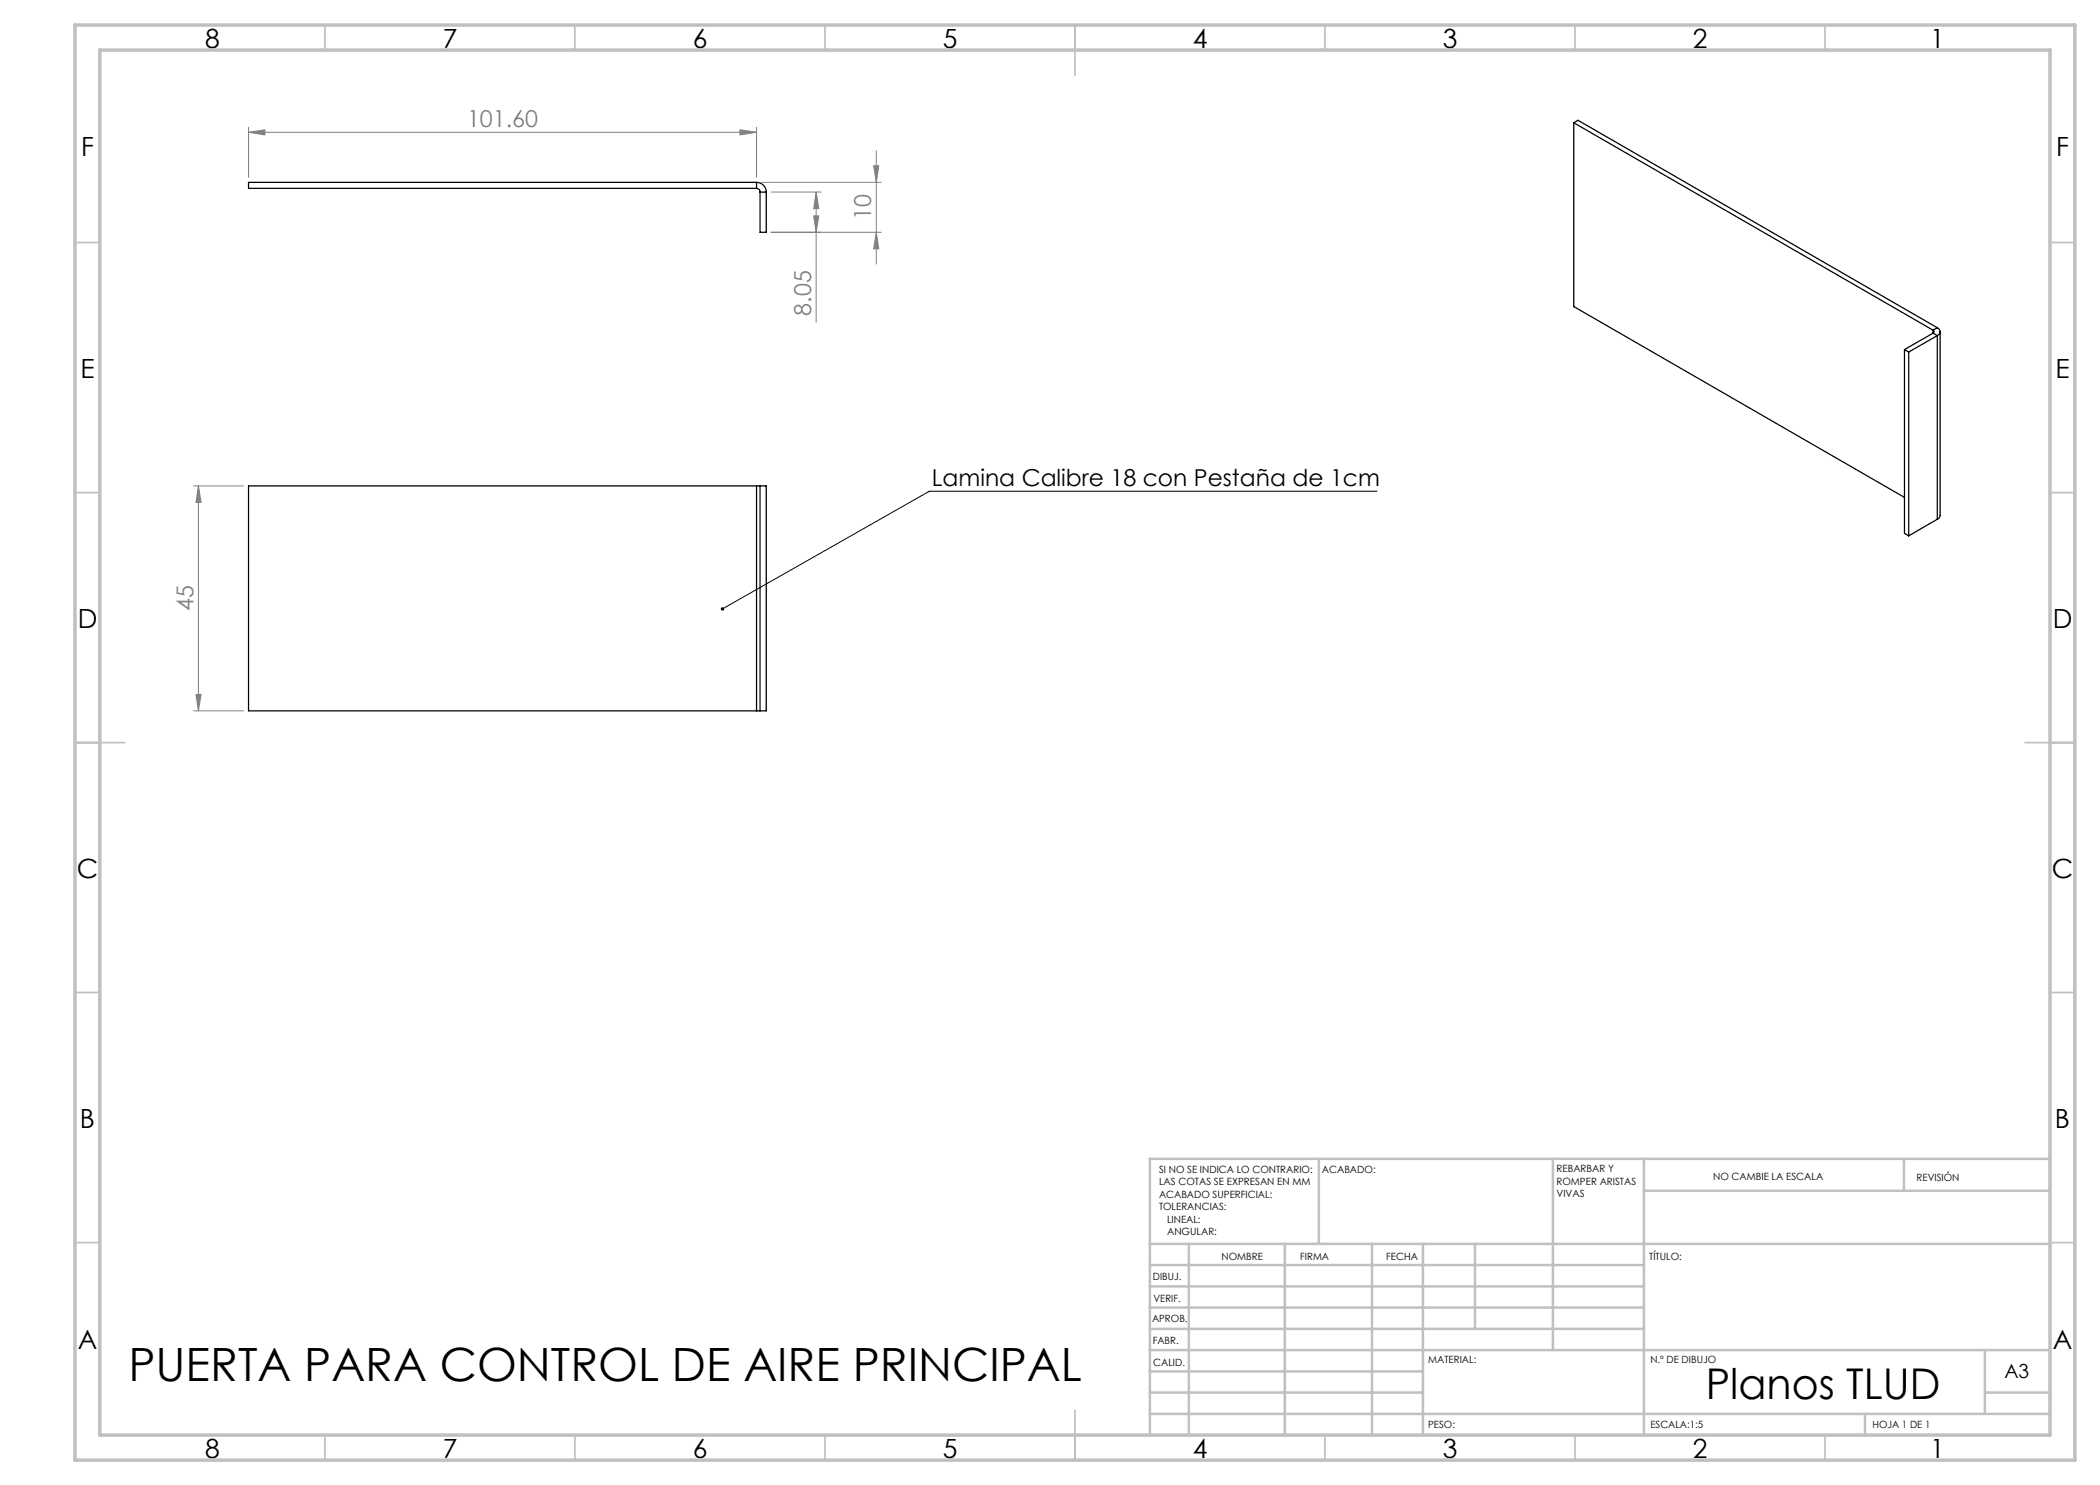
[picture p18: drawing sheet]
<svg xmlns="http://www.w3.org/2000/svg" width="420mm" height="297mm" viewBox="0 0 420 297" stroke-linecap="round" stroke-linejoin="round" font-family="sans-serif">
<defs><g id="words">
<text font-size="9.2" x="25.7" y="276.3">PUERTA PARA CONTROL DE AIRE PRINCIPAL</text>
<text font-size="8.5" x="341.2" y="279.7">Planos TLUD</text>
<g font-size="5.3">
<text x="41" y="9.5">8</text>
<text x="88.5" y="9.5">7</text>
<text x="138.5" y="9.5">6</text>
<text x="188.5" y="9.5">5</text>
<text x="238.5" y="9.5">4</text>
<text x="288.5" y="9.5">3</text>
<text x="338.5" y="9.5">2</text>
<text x="386" y="9.5">1</text>
<text x="16.2" y="31.2">F</text>
<text x="411.2" y="31.2">F</text>
<text x="16.1" y="75.5">E</text>
<text x="411.1" y="75.5">E</text>
<text x="15.5" y="125.5">D</text>
<text x="410.5" y="125.5">D</text>
<text x="15.4" y="175.5">C</text>
<text x="410.4" y="175.5">C</text>
<text x="16" y="225.5">B</text>
<text x="411" y="225.5">B</text>
<text x="15.5" y="269.7">A</text>
<text x="410.5" y="269.7">A</text>
<text x="41" y="291.5">8</text>
<text x="88.5" y="291.5">7</text>
<text x="138.5" y="291.5">6</text>
<text x="188.5" y="291.5">5</text>
<text x="238.5" y="291.5">4</text>
<text x="288.5" y="291.5">3</text>
<text x="338.5" y="291.5">2</text>
<text x="386" y="291.5">1</text>
</g>
<g font-size="4.7" fill="#808080">
<text x="93.4" y="25.4">101.60</text>
<text x="174.2" y="44" transform="rotate(-90 174.2 44)">10</text>
<text x="162.2" y="63.1" transform="rotate(-90 162.2 63.1)">8.05</text>
<text x="38.7" y="122.2" transform="rotate(-90 38.7 122.2)">45</text>
</g>
<text font-size="4.7" x="186.4" y="97.2">Lamina Calibre 18 con Pestaña de 1cm</text>
<text font-size="3.9" x="400.9" y="275.5">A3</text>
<g font-size="2">
<text x="231.8" y="234.6">SI NO SE INDICA LO CONTRARIO:</text>
<text x="231.8" y="237.1">LAS COTAS SE EXPRESAN EN MM</text>
<text x="231.8" y="239.6">ACABADO SUPERFICIAL:</text>
<text x="264.4" y="234.6">ACABADO:</text>
<text x="311.3" y="234.5">REBARBAR Y</text>
<text x="311.3" y="237">ROMPER ARISTAS</text>
<text x="311.3" y="239.5">VIVAS</text>
<text x="342.6" y="236">NO CAMBIE LA ESCALA</text>
<text x="383.3" y="236.2">REVISIÓN</text>
<text x="231.8" y="242.1">TOLERANCIAS:</text>
<text x="233.4" y="244.6">LINEAL:</text>
<text x="233.4" y="247.1">ANGULAR:</text>
<text x="244.3" y="252">NOMBRE</text>
<text x="260" y="251.9">FIRMA</text>
<text x="277.2" y="251.9">FECHA</text>
<text x="329.9" y="251.9">TÍTULO:</text>
<text x="230.6" y="256.1">DIBUJ.</text>
<text x="230.7" y="260.3">VERIF.</text>
<text x="230.4" y="264.4">APROB.</text>
<text x="230.5" y="268.8">FABR.</text>
<text x="230.7" y="273.1">CALID.</text>
<text x="285.6" y="272.5">MATERIAL:</text>
<text x="330.1" y="272.5">N.º DE DIBUJO</text>
<text x="285.6" y="285.5">PESO:</text>
<text x="330.1" y="285.6">ESCALA:1:5</text>
<text x="374.5" y="285.6">HOJA 1 DE 1</text>
</g>
</g></defs>
<g fill="none" stroke="#808080" stroke-width=".2">
<path d="M49.7 26.5l3.3-.5v1zM49.7 25.5v10M49.7 26.5h101.6M148 26l3.3 .5-3.3 .5zM151.3 25.5v10M152.3 36.5h23.9M154.2 38.4h10.1M163.2 38.4l.6 3.3h-1.1zM163.2 38.4v26M174.7 33.2h1.1l-.5 3.3zM175.3 30.1v22.7M162.7 43.2h1.1l-.6 3.3z"/>
<path d="M175.3 46.5l.5 3.3h-1.1zM176.2 46.5h-22M38.7 97.2h10M39.7 97.2l.5 3.3h-1zM39.7 97.2v45M39.2 138.9h1l-.5 3.3zM38.7 142.2h10"/>
</g>
<path d="M275.4 98.2h-89.5l-41.4 23.6" fill="none" stroke="#000" stroke-width=".2"/>
<g fill="none" stroke="#c0c0c0" stroke-width=".35">
<path d="M65 5v5M115 5v5M165 5v5M215 5v10M265 5v5M315 5v5M365 5v5M15 48.5h5M410 48.5h5M15 98.5h5M410 98.5h5M15 148.5h10"/>
<path d="M405 148.5h10M15 198.5h5M410 198.5h5M15 248.5h5M410 248.5h5M65 287v5M115 287v5M165 287v5M215 282v10M265 287v5M315 287v5M365 287v5"/>
</g>
<g fill="none" stroke="#c0c0c0" stroke-width=".5">
<path d="M263.8 231.8v17M310.6 231.8v38.2M328.8 231.8v55.2M328.8 238.2h81.2M380.8 231.8v6.4M410 231.8h-180v55.2M230 248.8h180M230 257.3h98.8M230 253h98.8M237.8 248.8v38.2M257 248.8v38.2M274.4 248.8v38.2"/>
<path d="M284.6 248.8v38.2M295 248.8v17M230 265.8h98.8M230 261.5h98.8M230 278.5h54.6M230 274.3h54.6M230 270h180M397 278.5h13M397 270v12.8M230 282.8h180M373 282.8v4.2"/>
</g>
<path d="M15 5h400v287h-400zM20 10h390v277h-390z" fill="none" stroke="#c0c0c0" stroke-width=".7"/>
<path d="M144.3 121.6a.34 .34 0 0 1 .5 0 .34 .34 0 0 1-.1 .5 .34 .34 0 0 1-.5-.1l.3-.2-.3 .2z" fill="#000"/>
<g fill="#808080">
<path d="M148 26l3.3 .5-3.3 .5zM49.7 26.5l3.3-.5v1z"/>
<path d="M163.2 38.4l.6 3.3h-1.1zM162.7 43.2h1.1l-.6 3.3z"/>
<path d="M175.3 46.5l.5 3.3h-1.1zM174.7 33.2h1.1l-.5 3.3z"/>
<path d="M39.7 97.2l.5 3.3h-1zM39.2 138.9h1l-.5 3.3z"/>
</g>
<g fill="none" stroke="#000" stroke-width=".25">
<path d="M151.3 37.7a.72 .72 0 0 1 .7 .7M151.3 36.5a1.93 1.93 0 0 1 1.9 1.9M151.3 36.5v1.2M151.3 36.5h-101.6v1.2h101.6M152 38.4v8.1h1.2v-8.1M152 38.4h1.2M314.7 24.5v36.8l66.2 38.2M314.7 24.5l71.9 41.5M314.7 24.5l.9-.4 71.9 41.4M380.9 69.9l.8 .5M380.9 69.9v36.8l.8 .5M381.7 70.4v36.8"/>
<path d="M386.6 66a.32 .32 0 0 1 .2 .3 .32 .32 0 0 1-.2 .3M386.6 66.6l-5.7 3.3M386.6 66.6l.9 .5M386.6 66v.6M387.5 65.5a.84 .84 0 0 1 .5 .8 .84 .84 0 0 1-.5 .8M387.5 67.1l-5.8 3.3M387.5 67.1v36.8M387.5 65.5l-.9 .5M388 66.3v36.8l-.1 .4-.4 .4M151.3 97.2h.7M151.3 97.2h-101.6v45h101.6M151.3 97.2v45"/>
<path d="M152 97.2v45M152 97.2h1.2v45h-1.2M387.5 103.9l-5.8 3.3M151.3 142.2h.7"/>
</g>
<use href="#words"/>
</svg>
